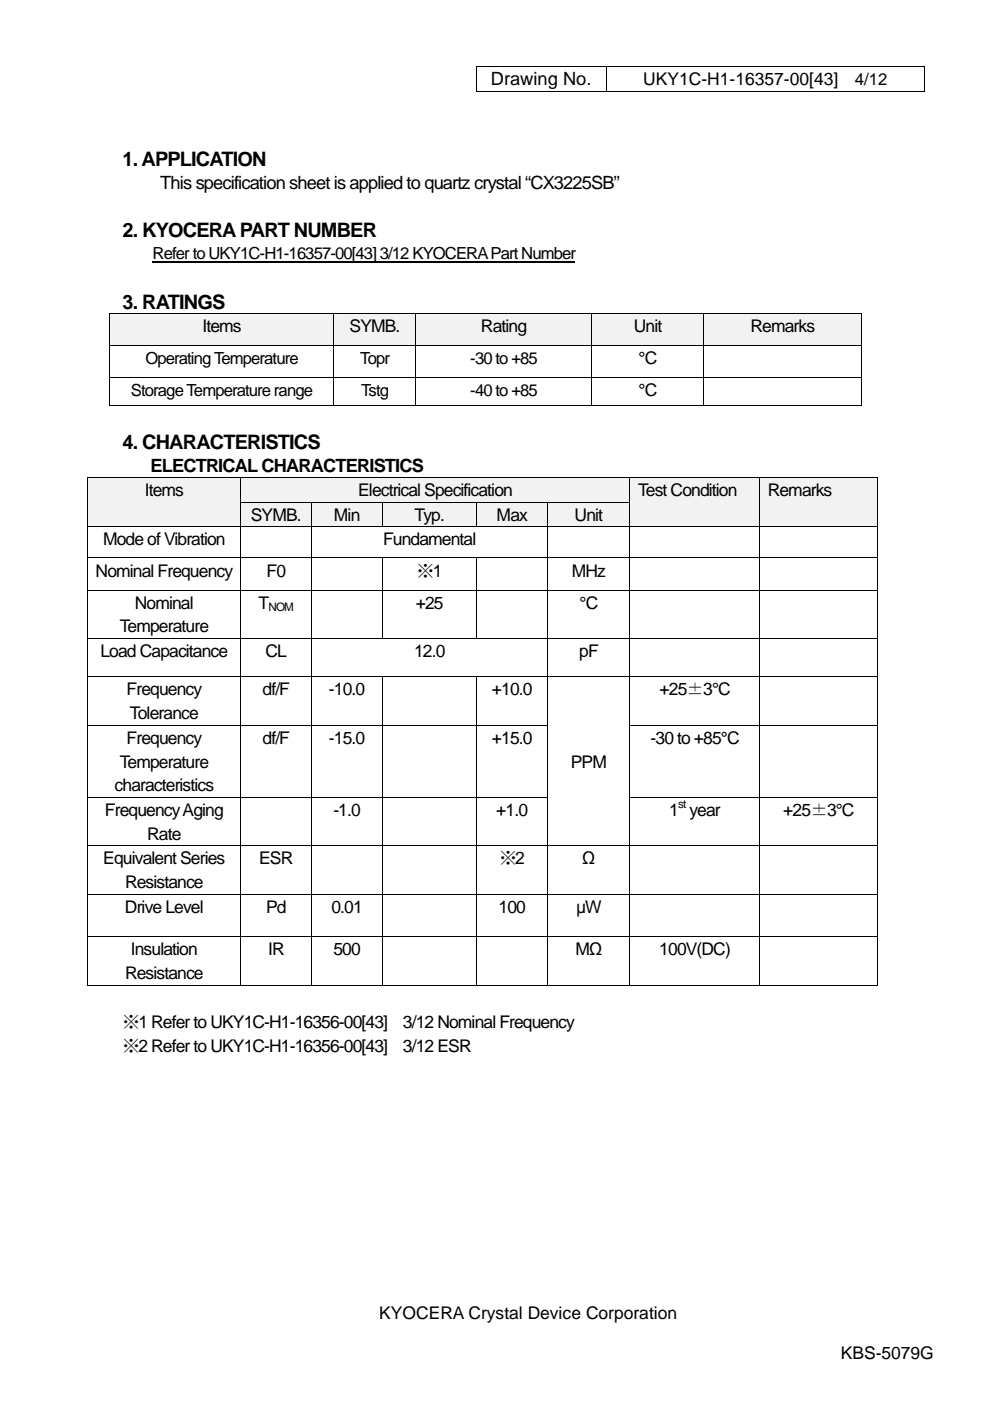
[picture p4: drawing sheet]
<svg xmlns="http://www.w3.org/2000/svg" width="210mm" height="297mm" viewBox="0 0 210 297" stroke-linecap="round" stroke-linejoin="round" font-family="sans-serif">
<defs><g id="words">
<g font-size="4.2">
<text x="26" y="35.2">1. APPLICATION</text>
<text x="26" y="50.3">2. KYOCERA PART NUMBER</text>
<text x="26" y="65.4">3. RATINGS</text>
<text x="26" y="95.2">4. CHARACTERISTICS</text>
</g>
<g font-size="3.9">
<text x="104.1" y="18.1">Drawing No.</text>
<text x="34" y="40">This specification sheet is applied to quartz crystal “CX3225SB”</text>
<text x="31.9" y="100.1">ELECTRICAL CHARACTERISTICS</text>
</g>
<g font-size="3.7">
<text x="136.4" y="18">UKY1C-H1-16357-00[43]</text>
<text x="42.9" y="70.4">Items</text>
<text x="74.1" y="70.4">SYMB.</text>
<text x="102" y="70.4">Rating</text>
<text x="134.4" y="70.4">Unit</text>
<text x="159.1" y="70.4">Remarks</text>
<text x="135.4" y="77.2">°C</text>
<text x="135.4" y="84">°C</text>
<text x="30.7" y="105.2">Items</text>
<text x="75.9" y="105.2">Electrical Specification</text>
<text x="135.3" y="105.2">Test Condition</text>
<text x="162.8" y="105.2">Remarks</text>
<text x="53.2" y="110.4">SYMB.</text>
<text x="70.8" y="110.4">Min</text>
<text x="87.9" y="110.4">Typ.</text>
<text x="105.3" y="110.4">Max</text>
<text x="121.8" y="110.4">Unit</text>
<text x="21.8" y="115.7">Mode of Vibration</text>
<text x="81.2" y="115.7">Fundamental</text>
<text x="20.3" y="122.2">Nominal Frequency</text>
<text x="56.5" y="122.2">F0</text>
<text x="88.4" y="122.2">※1</text>
<text x="121.2" y="122.2">MHz</text>
<text x="28.6" y="129">Nominal</text>
<text x="54.8" y="129">T</text>
<text x="88.1" y="129">+25</text>
<text x="122.9" y="129">°C</text>
<text x="25.4" y="134.1">Temperature</text>
<text x="21.3" y="139.3">Load Capacitance</text>
<text x="56.3" y="139.3">CL</text>
<text x="87.8" y="139.3">12.0</text>
<text x="122.8" y="139.3">pF</text>
<text x="26.8" y="147.4">Frequency</text>
<text x="55.7" y="147.4">df/F</text>
<text x="69.7" y="147.4">-10.0</text>
<text x="104.3" y="147.4">+10.0</text>
<text x="139.8" y="147.4">+25±3°C</text>
<text x="27.6" y="152.5">Tolerance</text>
<text x="26.8" y="157.7">Frequency</text>
<text x="55.7" y="157.7">df/F</text>
<text x="69.7" y="157.7">-15.0</text>
<text x="104.3" y="157.7">+15.0</text>
<text x="137.9" y="157.7">-30 to +85°C</text>
<text x="24.3" y="167.8">characteristics</text>
<text x="25.4" y="162.7">Temperature</text>
<text x="121" y="162.7">PPM</text>
<text x="22.2" y="173">Frequency Aging</text>
<text x="70.7" y="173">-1.0</text>
<text x="105.2" y="173">+1.0</text>
<text x="141.9" y="173">1 year</text>
<text x="166.1" y="173">+25±3°C</text>
<text x="31.2" y="178">Rate</text>
<text x="21.9" y="183.3">Equivalent Series</text>
<text x="54.9" y="183.3">ESR</text>
<text x="105.9" y="183.3">※2</text>
<text x="123.5" y="183.3">Ω</text>
<text x="26.5" y="188.3">Resistance</text>
<text x="26.5" y="193.5">Drive Level</text>
<text x="56.4" y="193.5">Pd</text>
<text x="70.3" y="193.5">0.01</text>
<text x="105.7" y="193.5">100</text>
<text x="122.1" y="193.5">µW</text>
<text x="27.7" y="202.5">Insulation</text>
<text x="56.8" y="202.5">IR</text>
<text x="70.7" y="202.5">500</text>
<text x="122" y="202.5">MΩ</text>
<text x="139.8" y="202.5">100V(DC)</text>
<text x="26.5" y="207.5">Resistance</text>
<text x="26" y="218">※1 Refer to UKY1C-H1-16356-00[43]</text>
<text x="85.4" y="218">3/12 Nominal Frequency</text>
<text x="26" y="223.1">※2 Refer to UKY1C-H1-16356-00[43]</text>
<text x="85.4" y="223.1">3/12 ESR</text>
<text x="80.4" y="279.7">KYOCERA Crystal Device Corporation</text>
<text x="178.2" y="288.2">KBS-5079G</text>
</g>
<g font-size="3.5">
<text x="181.3" y="18">4/12</text>
<text x="32.3" y="55">Refer to UKY1C-H1-16357-00[43] 3/12 KYOCERA Part Number</text>
<text x="30.8" y="77.1">Operating Temperature</text>
<text x="76.4" y="77.1">Topr</text>
<text x="99.7" y="77.1">-30 to +85</text>
<text x="27.7" y="83.9">Storage Temperature range</text>
<text x="76.6" y="83.9">Tstg</text>
<text x="99.7" y="83.9">-40 to +85</text>
</g>
<g font-size="2.5">
<text x="56.9" y="129.6">NOM</text>
<text x="143.8" y="171.2">st</text>
</g>
</g></defs>
<path d="M100.9 14h.2v.2h-.2zM100.9 19.2h.2v.2h-.2zM128.4 14h.2v.2h-.2zM128.4 19.2h.2v.2h-.2zM195.9 14h.2v.2h-.2zM195.9 19.2h.2v.2h-.2z" fill="#000"/>
<path d="M101 14.2v5M101.1 14.1h27.3M101.1 19.3h27.3M128.5 14.2v5M128.6 14.1h67.3M128.6 19.3h67.3M196 14.2v5" fill="none" stroke="#000" stroke-width=".21"/>
<path d="M32.3 55.5h89.7" fill="none" stroke="#000" stroke-width=".25"/>
<g fill="#f2f2f2">
<path d="M23.3 66.5h47.4v6.7h-47.4z"/>
<path d="M24.9 66.5h44.2v5.1h-44.2z"/>
<path d="M70.9 66.5h17.1v6.7h-17.1z"/>
<path d="M72.5 66.5h13.8v5.1h-13.8z"/>
<path d="M88.2 66.5h37.2v6.7h-37.2z"/>
<path d="M89.8 66.5h33.9v5.1h-33.9z"/>
<path d="M125.6 66.5h23.4v6.7h-23.4z"/>
<path d="M127.2 66.5h20.2v5.1h-20.2z"/>
<path d="M149.2 66.5h33.4v6.7h-33.4z"/>
<path d="M150.9 66.5h30v5.1h-30z"/>
</g>
<g fill="#000">
<path d="M23.1 66.4h.2v.1h-.2zM23.1 73.2h.2v.1h-.2zM70.7 66.4h.2v.1h-.2zM70.7 73.2h.2v.1h-.2zM88 66.4h.2v.1h-.2zM88 73.2h.2v.1h-.2zM125.4 66.4h.2v.1h-.2zM125.4 73.2h.2v.1h-.2zM149 66.4h.2v.1h-.2zM149 73.2h.2v.1h-.2zM182.6 66.4h.2v.1h-.2zM182.6 73.2h.2v.1h-.2z"/>
<path d="M23.1 80h.2v.1h-.2zM23.1 85.9h.2v.2h-.2zM70.7 80h.2v.1h-.2zM70.7 85.9h.2v.2h-.2zM88 80h.2v.1h-.2zM88 85.9h.2v.2h-.2zM125.4 80h.2v.1h-.2zM125.4 85.9h.2v.2h-.2zM149 80h.2v.1h-.2zM149 85.9h.2v.2h-.2zM182.6 80h.2v.1h-.2zM182.6 85.9h.2v.2h-.2z"/>
</g>
<g fill="none" stroke="#000" stroke-width=".21">
<path d="M23.2 66.5v6.7M23.2 73.3v6.7M23.3 66.4h47.4M23.3 73.3h47.4M70.8 66.5v6.7M70.8 73.3v6.7M70.9 66.4h17.1M70.9 73.3h17.1M88.1 66.5v6.7M88.1 73.3v6.7M88.2 66.4h37.2M88.2 73.3h37.2"/>
<path d="M125.5 66.5v6.7M125.5 73.3v6.7M125.6 66.4h23.4M125.6 73.3h23.4M149.1 66.5v6.7M149.1 73.3v6.7M149.2 66.4h33.4M149.2 73.3h33.4M182.7 66.5v6.7M182.7 73.3v6.7M23.2 80.1v5.8M23.3 80.1h47.4"/>
<path d="M23.3 86h47.4M70.8 80.1v5.8M70.9 80.1h17.1M70.9 86h17.1M88.1 80.1v5.8M88.2 80.1h37.2M88.2 86h37.2M125.5 80.1v5.8M125.6 80.1h23.4M125.6 86h23.4M149.1 80.1v5.8M149.2 80.1h33.4"/>
<path d="M149.2 86h33.4M182.7 80.1v5.8"/>
</g>
<g fill="#f2f2f2">
<path d="M18.6 101.4h32.3v10.2h-32.3z"/>
<path d="M20.2 101.4h29.1v5h-29.1z"/>
<path d="M51.1 101.4h82.3v5h-82.3z"/>
<path d="M52.7 101.4h79.1v5h-79.1z"/>
<path d="M133.6 101.4h27.3v10.2h-27.3z"/>
<path d="M135.3 101.4h24v5h-24z"/>
<path d="M161.1 101.4h24.8v10.2h-24.8z"/>
<path d="M162.8 101.4h21.5v5h-21.5z"/>
</g>
<path d="M18.4 101.2h.2v.2h-.2zM50.9 101.2h.2v.2h-.2zM133.4 101.2h.2v.2h-.2zM160.9 101.2h.2v.2h-.2zM185.9 101.2h.2v.2h-.2z" fill="#000"/>
<path d="M18.5 101.4v5M18.6 101.3h32.3M51 101.4v5M51.1 101.3h82.3M133.5 101.4v5M133.6 101.3h27.3M161 101.4v5M161.1 101.3h24.8M186 101.4v5" fill="none" stroke="#000" stroke-width=".21"/>
<g fill="#f2f2f2">
<path d="M51.1 106.6h14.8v5h-14.8z"/>
<path d="M52.7 106.6h11.6v5h-11.6z"/>
<path d="M66.1 106.6h14.8v5h-14.8z"/>
<path d="M67.8 106.6h11.5v5h-11.5z"/>
<path d="M81.1 106.6h19.8v5h-19.8z"/>
<path d="M82.8 106.6h16.5v5h-16.5z"/>
<path d="M101.1 106.6h14.8v5h-14.8z"/>
<path d="M102.8 106.6h11.5v5h-11.5z"/>
<path d="M116.1 106.6h17.3v5h-17.3z"/>
<path d="M117.8 106.6h14v5h-14z"/>
</g>
<g fill="#000">
<path d="M18.4 106.4h.2v.2h-.2zM18.4 111.6h.2v.2h-.2zM18.4 118.2h.2v.2h-.2zM50.9 106.4h.2v.2h-.2zM50.9 111.6h.2v.2h-.2zM50.9 118.2h.2v.2h-.2zM65.9 106.4h.2v.2h-.2zM65.9 111.6h.2v.2h-.2zM65.9 118.2h.2v.2h-.2zM80.9 106.4h.2v.2h-.2zM80.9 111.6h.2v.2h-.2zM80.9 118.2h.2v.2h-.2z"/>
<path d="M100.9 106.4h.2v.2h-.2zM100.9 111.6h.2v.2h-.2zM100.9 118.2h.2v.2h-.2zM115.9 106.4h.2v.2h-.2zM115.9 111.6h.2v.2h-.2zM115.9 118.2h.2v.2h-.2zM133.4 106.4h.2v.2h-.2zM133.4 111.6h.2v.2h-.2zM133.4 118.2h.2v.2h-.2zM160.9 106.4h.2v.2h-.2zM160.9 111.6h.2v.2h-.2zM160.9 118.2h.2v.2h-.2z"/>
<path d="M185.9 106.4h.2v.2h-.2zM185.9 111.6h.2v.2h-.2zM185.9 118.2h.2v.2h-.2zM18.4 125h.2v.2h-.2zM18.4 135.3h.2v.1h-.2zM50.9 125h.2v.2h-.2zM50.9 135.3h.2v.1h-.2zM65.9 125h.2v.2h-.2zM65.9 135.3h.2v.1h-.2zM80.9 125h.2v.2h-.2zM80.9 135.3h.2v.1h-.2zM100.9 125h.2v.2h-.2z"/>
<path d="M100.9 135.3h.2v.1h-.2zM115.9 125h.2v.2h-.2zM115.9 135.3h.2v.1h-.2zM133.4 125h.2v.2h-.2zM133.4 135.3h.2v.1h-.2zM160.9 125h.2v.2h-.2zM160.9 135.3h.2v.1h-.2zM185.9 125h.2v.2h-.2zM185.9 135.3h.2v.1h-.2zM18.4 143.4h.2v.2h-.2zM18.4 153.6h.2v.2h-.2zM50.9 143.4h.2v.2h-.2z"/>
<path d="M50.9 153.6h.2v.2h-.2zM65.9 143.4h.2v.2h-.2zM65.9 153.6h.2v.2h-.2zM80.9 143.4h.2v.2h-.2zM80.9 153.6h.2v.2h-.2zM100.9 143.4h.2v.2h-.2zM100.9 153.6h.2v.2h-.2zM115.9 143.4h.2v.2h-.2zM115.9 153.6h.2v.2h-.2zM133.4 143.4h.2v.2h-.2zM133.4 153.6h.2v.2h-.2zM160.9 143.4h.2v.2h-.2z"/>
<path d="M160.9 153.6h.2v.2h-.2zM185.9 143.4h.2v.2h-.2zM185.9 153.6h.2v.2h-.2zM18.4 169h.2v.1h-.2zM18.4 179.2h.2v.2h-.2zM50.9 169h.2v.1h-.2zM50.9 179.2h.2v.2h-.2zM65.9 169h.2v.1h-.2zM65.9 179.2h.2v.2h-.2zM80.9 169h.2v.1h-.2zM80.9 179.2h.2v.2h-.2zM100.9 169h.2v.1h-.2z"/>
<path d="M100.9 179.2h.2v.2h-.2zM115.9 169h.2v.1h-.2zM115.9 179.2h.2v.2h-.2zM133.4 169h.2v.1h-.2zM133.4 179.2h.2v.2h-.2zM160.9 169h.2v.1h-.2zM160.9 179.2h.2v.2h-.2zM185.9 169h.2v.1h-.2zM185.9 179.2h.2v.2h-.2zM18.4 189.5h.2v.2h-.2zM18.4 198.5h.2v.1h-.2zM50.9 189.5h.2v.2h-.2z"/>
<path d="M50.9 198.5h.2v.1h-.2zM65.9 189.5h.2v.2h-.2zM65.9 198.5h.2v.1h-.2zM80.9 189.5h.2v.2h-.2zM80.9 198.5h.2v.1h-.2zM100.9 189.5h.2v.2h-.2zM100.9 198.5h.2v.1h-.2zM115.9 189.5h.2v.2h-.2zM115.9 198.5h.2v.1h-.2zM133.4 189.5h.2v.2h-.2zM133.4 198.5h.2v.1h-.2zM160.9 189.5h.2v.2h-.2z"/>
<path d="M160.9 198.5h.2v.1h-.2zM185.9 189.5h.2v.2h-.2zM185.9 198.5h.2v.1h-.2zM18.4 209h.2v.1h-.2zM50.9 209h.2v.1h-.2zM65.9 209h.2v.1h-.2zM80.9 209h.2v.1h-.2zM100.9 209h.2v.1h-.2zM115.9 209h.2v.1h-.2zM133.4 209h.2v.1h-.2zM160.9 209h.2v.1h-.2zM185.9 209h.2v.1h-.2z"/>
</g>
<g fill="none" stroke="#000" stroke-width=".21">
<path d="M18.5 106.6v5M18.5 111.8v6.4M18.5 118.4v6.6M18.6 111.7h32.3M18.6 118.3h32.3M51 106.6v5M51 111.8v6.4M51 118.4v6.6M51.1 106.5h14.8M51.1 111.7h14.8M51.1 118.3h14.8M66 106.6v5"/>
<path d="M66 111.8v6.4M66 118.4v6.6M66.1 106.5h14.8M66.1 111.7h14.8M66.1 118.3h14.8M81 106.6v5M81 118.4v6.6M81.1 106.5h19.8M81.1 111.7h19.8M81.1 118.3h19.8M101 106.6v5M101 118.4v6.6"/>
<path d="M101.1 106.5h14.8M101.1 111.7h14.8M101.1 118.3h14.8M116 106.6v5M116 111.8v6.4M116 118.4v6.6M116.1 106.5h17.3M116.1 111.7h17.3M116.1 118.3h17.3M133.5 106.6v5M133.5 111.8v6.4M133.5 118.4v6.6"/>
<path d="M133.6 111.7h27.3M133.6 118.3h27.3M161 106.6v5M161 111.8v6.4M161 118.4v6.6M161.1 111.7h24.8M161.1 118.3h24.8M186 106.6v5M186 111.8v6.4M186 118.4v6.6M18.5 125.2v10.1M18.5 135.4v8"/>
<path d="M18.6 125.1h32.3M18.6 135.4h32.3M51 125.2v10.1M51 135.4v8M51.1 125.1h14.8M51.1 135.4h14.8M66 125.2v10.1M66 135.4v8M66.1 125.1h14.8M66.1 135.4h14.8M81 125.2v10.1M81.1 125.1h19.8"/>
<path d="M81.1 135.4h19.8M101 125.2v10.1M101.1 125.1h14.8M101.1 135.4h14.8M116 125.2v10.1M116 135.4v8M116.1 125.1h17.3M116.1 135.4h17.3M133.5 125.2v10.1M133.5 135.4v8M133.6 125.1h27.3M133.6 135.4h27.3"/>
<path d="M161 125.2v10.1M161 135.4v8M161.1 125.1h24.8M161.1 135.4h24.8M186 125.2v10.1M186 135.4v8M18.5 143.6v10M18.5 153.8v15.2M18.6 143.5h32.3M18.6 153.7h32.3M51 143.6v10M51 153.8v15.2"/>
<path d="M51.1 143.5h14.8M51.1 153.7h14.8M66 143.6v10M66 153.8v15.2M66.1 143.5h14.8M66.1 153.7h14.8M81 143.6v10M81 153.8v15.2M81.1 143.5h19.8M81.1 153.7h19.8M101 143.6v10M101 153.8v15.2"/>
<path d="M101.1 143.5h14.8M101.1 153.7h14.8M116 143.6v10M116 153.8v15.2M116.1 143.5h17.3M133.5 143.6v10M133.5 153.8v15.2M133.6 143.5h27.3M133.6 153.7h27.3M161 143.6v10M161 153.8v15.2M161.1 143.5h24.8"/>
<path d="M161.1 153.7h24.8M186 143.6v10M186 153.8v15.2M18.5 169.1v10.1M18.5 179.4v10.1M18.6 169h32.3M18.6 179.3h32.3M51 169.1v10.1M51 179.4v10.1M51.1 169h14.8M51.1 179.3h14.8M66 169.1v10.1"/>
<path d="M66 179.4v10.1M66.1 169h14.8M66.1 179.3h14.8M81 169.1v10.1M81 179.4v10.1M81.1 169h19.8M81.1 179.3h19.8M101 169.1v10.1M101 179.4v10.1M101.1 169h14.8M101.1 179.3h14.8M116 169.1v10.1"/>
<path d="M116 179.4v10.1M116.1 179.3h17.3M133.5 169.1v10.1M133.5 179.4v10.1M133.6 169h27.3M133.6 179.3h27.3M161 169.1v10.1M161 179.4v10.1M161.1 169h24.8M161.1 179.3h24.8M186 169.1v10.1M186 179.4v10.1"/>
<path d="M18.5 189.7v8.8M18.5 198.6v10.4M18.6 189.6h32.3M18.6 198.5h32.3M51 189.7v8.8M51 198.6v10.4M51.1 189.6h14.8M51.1 198.5h14.8M66 189.7v8.8M66 198.6v10.4M66.1 189.6h14.8M66.1 198.5h14.8"/>
<path d="M81 189.7v8.8M81 198.6v10.4M81.1 189.6h19.8M81.1 198.5h19.8M101 189.7v8.8M101 198.6v10.4M101.1 189.6h14.8M101.1 198.5h14.8M116 189.7v8.8M116 198.6v10.4M116.1 189.6h17.3M116.1 198.5h17.3"/>
<path d="M133.5 189.7v8.8M133.5 198.6v10.4M133.6 189.6h27.3M133.6 198.5h27.3M161 189.7v8.8M161 198.6v10.4M161.1 189.6h24.8M161.1 198.5h24.8M186 189.7v8.8M186 198.6v10.4M18.6 209h32.3M51.1 209h14.8"/>
<path d="M66.1 209h14.8M81.1 209h19.8M101.1 209h14.8M116.1 209h17.3M133.6 209h27.3M161.1 209h24.8"/>
</g>
<use href="#words"/>
</svg>
